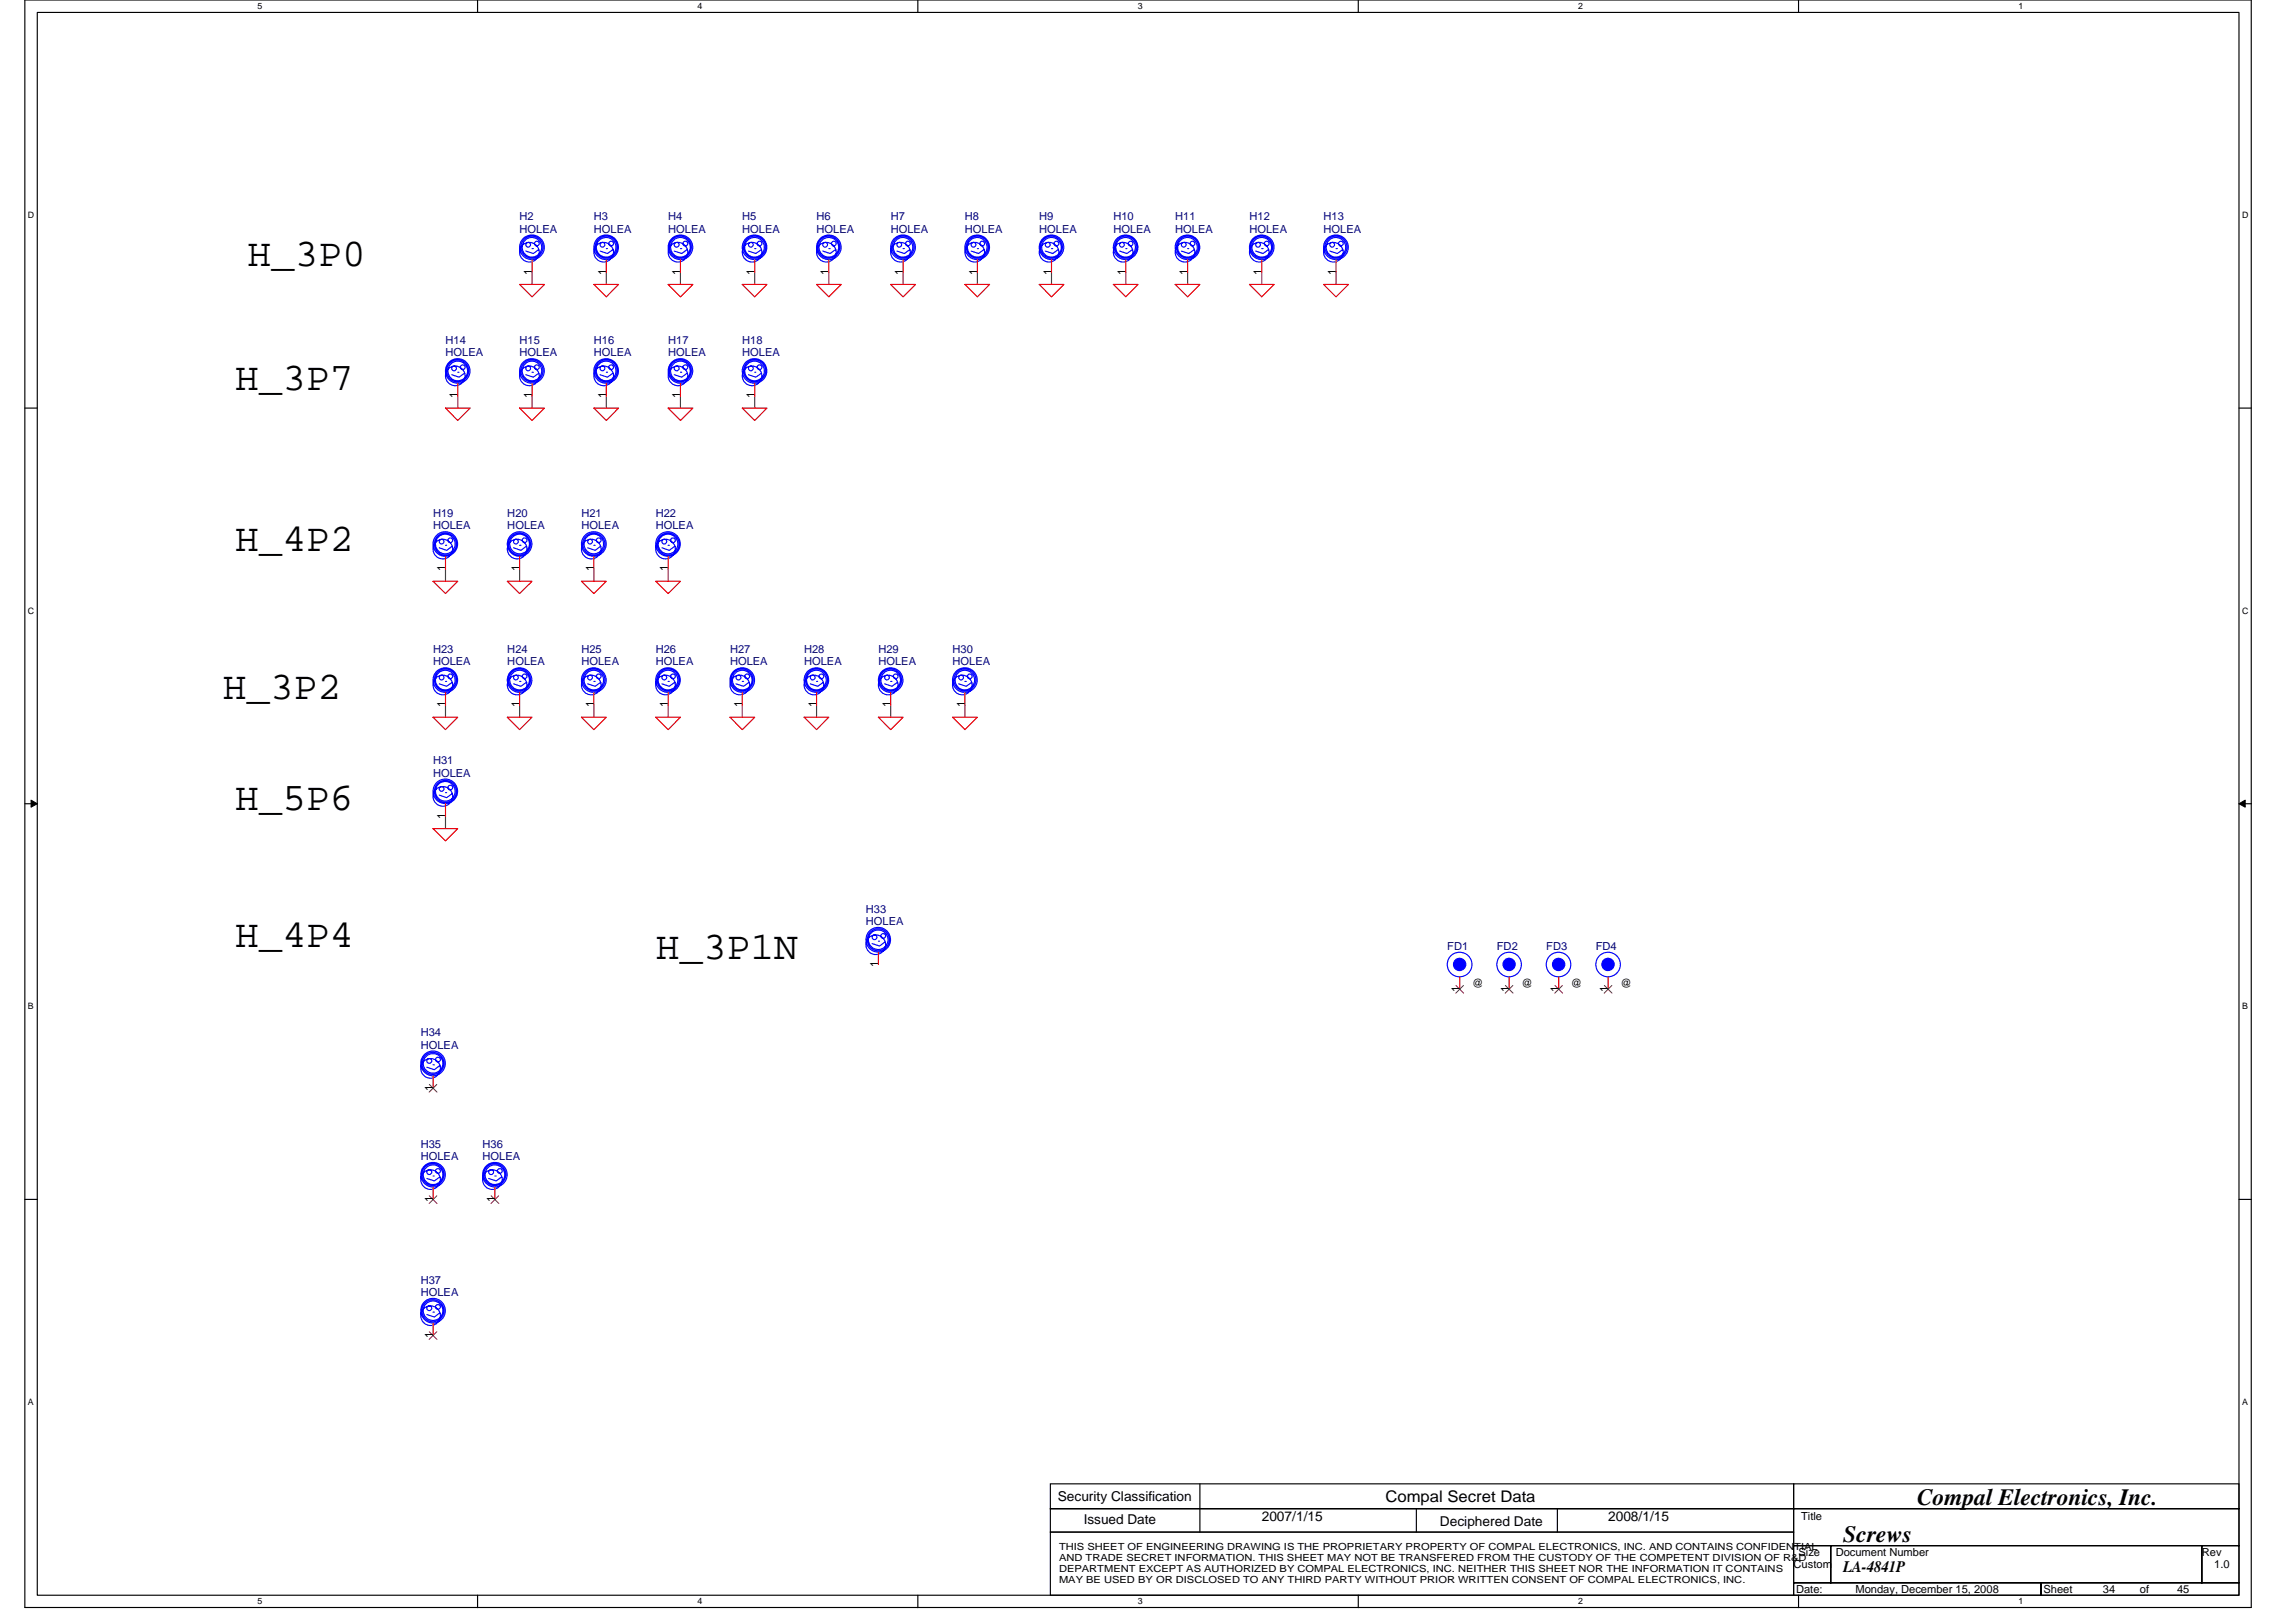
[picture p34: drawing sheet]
<svg xmlns="http://www.w3.org/2000/svg" width="297mm" height="210mm" viewBox="0 0 297 210" stroke-linecap="round" stroke-linejoin="round" font-family="sans-serif">
<defs><g id="words">
<g font-size="5.1">
<text x="32" y="34.5">H_3P0</text>
<text x="30.4" y="50.5">H_3P7</text>
<text x="30.4" y="71.3">H_4P2</text>
<text x="28.8" y="90.5">H_3P2</text>
<text x="30.4" y="104.9">H_5P6</text>
<text x="30.4" y="122.5">H_4P4</text>
<text x="84.8" y="124.1">H_3P1N</text>
</g>
<g font-size="3">
<text x="248" y="194.8">Compal Electronics, Inc.</text>
<text x="238.5" y="199.6">Screws</text>
</g>
<g font-size="2.1">
<text x="179.2" y="194.4">Compal Secret Data</text>
<text x="238.5" y="203.5">LA-4841P</text>
</g>
<g font-size="1.8">
<text x="136.8" y="194.2">Security Classification</text>
<text x="140.2" y="197.3">Issued Date</text>
<text x="163.2" y="196.8">2007/1/15</text>
<text x="186.3" y="197.4">Deciphered Date</text>
<text x="208" y="196.8">2008/1/15</text>
</g>
<g font-size="1.4" fill="#000080">
<text x="67.2" y="28.5">H2</text>
<text x="76.8" y="28.5">H3</text>
<text x="86.4" y="28.5">H4</text>
<text x="96" y="28.5">H5</text>
<text x="105.6" y="28.5">H6</text>
<text x="115.2" y="28.5">H7</text>
<text x="124.8" y="28.5">H8</text>
<text x="134.4" y="28.5">H9</text>
<text x="144" y="28.5">H10</text>
<text x="152" y="28.5">H11</text>
<text x="161.6" y="28.5">H12</text>
<text x="171.2" y="28.5">H13</text>
<text x="67.2" y="30.1">HOLEA</text>
<text x="76.8" y="30.1">HOLEA</text>
<text x="86.4" y="30.1">HOLEA</text>
<text x="96" y="30.1">HOLEA</text>
<text x="105.6" y="30.1">HOLEA</text>
<text x="115.2" y="30.1">HOLEA</text>
<text x="124.8" y="30.1">HOLEA</text>
<text x="134.4" y="30.1">HOLEA</text>
<text x="144" y="30.1">HOLEA</text>
<text x="152" y="30.1">HOLEA</text>
<text x="161.6" y="30.1">HOLEA</text>
<text x="171.2" y="30.1">HOLEA</text>
<text x="57.6" y="44.5">H14</text>
<text x="57.6" y="46.1">HOLEA</text>
<text x="67.2" y="44.5">H15</text>
<text x="67.2" y="46.1">HOLEA</text>
<text x="76.8" y="44.5">H16</text>
<text x="76.8" y="46.1">HOLEA</text>
<text x="86.4" y="44.5">H17</text>
<text x="86.4" y="46.1">HOLEA</text>
<text x="96" y="44.5">H18</text>
<text x="96" y="46.1">HOLEA</text>
<text x="56" y="66.9">H19</text>
<text x="56" y="68.5">HOLEA</text>
<text x="65.6" y="66.9">H20</text>
<text x="65.6" y="68.5">HOLEA</text>
<text x="75.2" y="66.9">H21</text>
<text x="75.2" y="68.5">HOLEA</text>
<text x="84.8" y="66.9">H22</text>
<text x="84.8" y="68.5">HOLEA</text>
<text x="56" y="84.5">H23</text>
<text x="56" y="86.1">HOLEA</text>
<text x="65.6" y="84.5">H24</text>
<text x="65.6" y="86.1">HOLEA</text>
<text x="75.2" y="84.5">H25</text>
<text x="75.2" y="86.1">HOLEA</text>
<text x="84.8" y="84.5">H26</text>
<text x="84.8" y="86.1">HOLEA</text>
<text x="94.4" y="84.5">H27</text>
<text x="94.4" y="86.1">HOLEA</text>
<text x="104" y="84.5">H28</text>
<text x="104" y="86.1">HOLEA</text>
<text x="113.6" y="84.5">H29</text>
<text x="113.6" y="86.1">HOLEA</text>
<text x="123.2" y="84.5">H30</text>
<text x="123.2" y="86.1">HOLEA</text>
<text x="56" y="98.9">H31</text>
<text x="56" y="100.5">HOLEA</text>
<text x="112" y="118.1">H33</text>
<text x="112" y="119.7">HOLEA</text>
<text x="187.2" y="122.9">FD1</text>
<text x="193.7" y="122.9">FD2</text>
<text x="200" y="122.9">FD3</text>
<text x="206.5" y="122.9">FD4</text>
<text x="54.4" y="134.1">H34</text>
<text x="54.4" y="135.7">HOLEA</text>
<text x="54.4" y="148.5">H35</text>
<text x="62.4" y="148.5">H36</text>
<text x="54.4" y="150.1">HOLEA</text>
<text x="62.4" y="150.1">HOLEA</text>
<text x="54.4" y="166.1">H37</text>
<text x="54.4" y="167.7">HOLEA</text>
</g>
<g font-size="1.4">
<text x="68.8" y="35.5" transform="rotate(-90 68.8 35.5)">1</text>
<text x="78.4" y="35.5" transform="rotate(-90 78.4 35.5)">1</text>
<text x="88" y="35.5" transform="rotate(-90 88 35.5)">1</text>
<text x="97.6" y="35.5" transform="rotate(-90 97.6 35.5)">1</text>
<text x="107.2" y="35.5" transform="rotate(-90 107.2 35.5)">1</text>
<text x="116.8" y="35.5" transform="rotate(-90 116.8 35.5)">1</text>
<text x="126.4" y="35.5" transform="rotate(-90 126.4 35.5)">1</text>
<text x="136" y="35.5" transform="rotate(-90 136 35.5)">1</text>
<text x="145.6" y="35.5" transform="rotate(-90 145.6 35.5)">1</text>
<text x="153.6" y="35.5" transform="rotate(-90 153.6 35.5)">1</text>
<text x="163.2" y="35.5" transform="rotate(-90 163.2 35.5)">1</text>
<text x="172.8" y="35.5" transform="rotate(-90 172.8 35.5)">1</text>
<text x="59.2" y="51.5" transform="rotate(-90 59.2 51.5)">1</text>
<text x="68.8" y="51.5" transform="rotate(-90 68.8 51.5)">1</text>
<text x="78.4" y="51.5" transform="rotate(-90 78.4 51.5)">1</text>
<text x="88" y="51.5" transform="rotate(-90 88 51.5)">1</text>
<text x="97.6" y="51.5" transform="rotate(-90 97.6 51.5)">1</text>
<text x="57.6" y="73.9" transform="rotate(-90 57.6 73.9)">1</text>
<text x="67.2" y="73.9" transform="rotate(-90 67.2 73.9)">1</text>
<text x="76.8" y="73.9" transform="rotate(-90 76.8 73.9)">1</text>
<text x="86.4" y="73.9" transform="rotate(-90 86.4 73.9)">1</text>
<text x="57.6" y="91.5" transform="rotate(-90 57.6 91.5)">1</text>
<text x="67.2" y="91.5" transform="rotate(-90 67.2 91.5)">1</text>
<text x="76.8" y="91.5" transform="rotate(-90 76.8 91.5)">1</text>
<text x="86.4" y="91.5" transform="rotate(-90 86.4 91.5)">1</text>
<text x="96" y="91.5" transform="rotate(-90 96 91.5)">1</text>
<text x="105.6" y="91.5" transform="rotate(-90 105.6 91.5)">1</text>
<text x="115.2" y="91.5" transform="rotate(-90 115.2 91.5)">1</text>
<text x="124.8" y="91.5" transform="rotate(-90 124.8 91.5)">1</text>
<text x="57.6" y="105.9" transform="rotate(-90 57.6 105.9)">1</text>
<text x="113.6" y="125.2" transform="rotate(-90 113.6 125.2)">1</text>
<text x="188.8" y="128.4" transform="rotate(-90 188.8 128.4)">1</text>
<text x="190.5" y="127.7">@</text>
<text x="195.2" y="128.4" transform="rotate(-90 195.2 128.4)">1</text>
<text x="196.8" y="127.7">@</text>
<text x="201.6" y="128.4" transform="rotate(-90 201.6 128.4)">1</text>
<text x="203.2" y="127.7">@</text>
<text x="208" y="128.4" transform="rotate(-90 208 128.4)">1</text>
<text x="209.7" y="127.7">@</text>
<text x="56" y="141.2" transform="rotate(-90 56 141.2)">1</text>
<text x="56" y="155.6" transform="rotate(-90 56 155.6)">1</text>
<text x="64" y="155.6" transform="rotate(-90 64 155.6)">1</text>
<text x="56" y="173.2" transform="rotate(-90 56 173.2)">1</text>
<text x="233" y="196.7">Title</text>
<text x="232" y="202.9">Custom</text>
<text x="232.7" y="201.3">Size</text>
<text x="237.5" y="201.3">Document Number</text>
<text x="284.9" y="201.3">Rev</text>
<text x="286.5" y="202.9">1.0</text>
<text x="232.4" y="206.1">Date:</text>
<text x="240" y="206.1">Monday, December 15, 2008</text>
<text x="264.4" y="206.1">Sheet</text>
<text x="272.1" y="206.1">34</text>
<text x="276.9" y="206.1">of</text>
<text x="281.7" y="206.1">45</text>
</g>
<g font-size="1.3">
<text x="137" y="200.5">THIS SHEET OF ENGINEERING DRAWING IS THE PROPRIETARY PROPERTY OF COMPAL ELECTRONICS, INC. AND CONTAINS CONFIDENTIAL</text>
<text x="137" y="202">AND TRADE SECRET INFORMATION. THIS SHEET MAY NOT BE TRANSFERED FROM THE CUSTODY OF THE COMPETENT DIVISION OF R&amp;D</text>
<text x="137" y="203.5">DEPARTMENT EXCEPT AS AUTHORIZED BY COMPAL ELECTRONICS, INC. NEITHER THIS SHEET NOR THE INFORMATION IT CONTAINS</text>
<text x="137" y="204.9">MAY BE USED BY OR DISCLOSED TO ANY THIRD PARTY WITHOUT PRIOR WRITTEN CONSENT OF COMPAL ELECTRONICS, INC.</text>
</g>
<g font-size="1.1">
<text x="33.3" y="1.2">5</text>
<text x="90.3" y="1.2">4</text>
<text x="147.2" y="1.2">3</text>
<text x="204.2" y="1.2">2</text>
<text x="261.2" y="1.2">1</text>
<text x="3.6" y="28.2">D</text>
<text x="290.1" y="28.2">D</text>
<text x="3.6" y="79.4">C</text>
<text x="290.1" y="79.4">C</text>
<text x="3.6" y="130.6">B</text>
<text x="290.1" y="130.6">B</text>
<text x="3.6" y="181.8">A</text>
<text x="290.1" y="181.8">A</text>
<text x="33.3" y="207.6">5</text>
<text x="90.3" y="207.6">4</text>
<text x="147.2" y="207.6">3</text>
<text x="204.2" y="207.6">2</text>
<text x="261.2" y="207.6">1</text>
</g>
</g></defs>
<path d="M3.2 0h288.1v208h-288.1zM4.8 1.6h284.9v204.8h-284.9z" fill="none" stroke="#000" stroke-width=".15"/>
<g fill="#fff">
<path d="M33.3 .2h.6v1.2h-.6z"/>
<path d="M33.3 206.6h.6v1.3h-.6z"/>
</g>
<path d="M61.8 0v1.6M61.8 206.4v1.6" fill="none" stroke="#000" stroke-width=".15"/>
<g fill="#fff">
<path d="M90.3 .2h.6v1.2h-.6z"/>
<path d="M90.3 206.6h.6v1.3h-.6z"/>
</g>
<path d="M118.7 0v1.6M118.7 206.4v1.6" fill="none" stroke="#000" stroke-width=".15"/>
<g fill="#fff">
<path d="M147.2 .2h.6v1.2h-.6z"/>
<path d="M147.2 206.6h.6v1.3h-.6z"/>
</g>
<path d="M175.7 0v1.6M175.7 206.4v1.6" fill="none" stroke="#000" stroke-width=".15"/>
<g fill="#fff">
<path d="M204.2 .2h.6v1.2h-.6z"/>
<path d="M204.2 206.6h.6v1.3h-.6z"/>
</g>
<path d="M232.7 0v1.6M232.7 206.4v1.6" fill="none" stroke="#000" stroke-width=".15"/>
<g fill="#fff">
<path d="M261.2 .2h.6v1.2h-.6z"/>
<path d="M261.2 206.6h.6v1.3h-.6z"/>
<path d="M3.6 27.2h.8v1.3h-.8z"/>
<path d="M290.1 27.2h.8v1.3h-.8z"/>
<path d="M3.6 78.4h.8v1.3h-.8z"/>
<path d="M290.1 78.4h.8v1.3h-.8z"/>
</g>
<path d="M3.2 52.8h1.6M289.7 52.8h1.6" fill="none" stroke="#000" stroke-width=".15"/>
<g fill="#fff">
<path d="M3.6 129.6h.8v1.3h-.8z"/>
<path d="M290.1 129.6h.7v1.3h-.7z"/>
</g>
<path d="M3.2 104h1.6M289.7 104h1.6" fill="none" stroke="#000" stroke-width=".15"/>
<path d="M4 103.5l.8 .5-.8 .5zM289.7 104l.8-.5v1z" fill="#000" stroke="#000" stroke-width=".13"/>
<g fill="#fff">
<path d="M3.6 180.8h.8v1.3h-.8z"/>
<path d="M290.1 180.8h.7v1.3h-.7z"/>
</g>
<g fill="none" stroke="#000" stroke-width=".15">
<path d="M3.2 155.2h1.6M289.7 155.2h1.6M135.9 192h96.1v3.2h-96.1zM135.9 195.2h96.1v3.1h-96.1zM135.9 198.3h96.1v8.1h-96.1zM155.2 192v6.3M183.2 195.2v3.1M201.5 195.2v3.1M232 192h57.7v3.2h-57.7zM232 195.2h57.7v4.8h-57.7zM232 204.8h32.1v1.6h-32.1zM232 200h4.9v4.8h-4.9z"/>
<path d="M236.9 200h48v4.8h-48zM264.1 204.8h25.6v1.6h-25.6zM284.9 200h4.8v4.8h-4.8z"/>
</g>
<g fill="none" stroke="#800040" stroke-width=".15">
<path d="M68.8 35.2v1.6M78.4 35.2v1.6M88 35.2v1.6M97.6 35.2v1.6M107.2 35.2v1.6M116.8 35.2v1.6M126.4 35.2v1.6M136 35.2v1.6M145.6 35.2v1.6M153.6 35.2v1.6M163.2 35.2v1.6M172.8 35.2v1.6"/>
<path d="M59.2 51.2v1.6M68.8 51.2v1.6M78.4 51.2v1.6M88 51.2v1.6M97.6 51.2v1.6M57.6 73.6v1.6M67.2 73.6v1.6M76.8 73.6v1.6M86.4 73.6v1.6M57.6 91.2v1.6M67.2 91.2v1.6M76.8 91.2v1.6"/>
<path d="M86.4 91.2v1.6M96 91.2v1.6M105.6 91.2v1.6M115.2 91.2v1.6M124.8 91.2v1.6M57.6 105.6v1.6"/>
</g>
<g fill="none" stroke="#f00" stroke-width=".15">
<path d="M67.2 36.8h3.2l-1.6 1.6zM68.8 33.6v1.6M76.8 36.8h3.2l-1.6 1.6zM78.4 33.6v1.6M86.4 36.8h3.2l-1.6 1.6zM88 33.6v1.6M96 36.8h3.2l-1.6 1.6zM97.6 33.6v1.6M105.6 36.8h3.2l-1.6 1.6zM107.2 33.6v1.6M115.2 36.8h3.2l-1.6 1.6zM116.8 33.6v1.6"/>
<path d="M124.8 36.8h3.2l-1.6 1.6zM126.4 33.6v1.6M134.4 36.8h3.2l-1.6 1.6zM136 33.6v1.6M144 36.8h3.2l-1.6 1.6zM145.6 33.6v1.6M152 36.8h3.2l-1.6 1.6zM153.6 33.6v1.6M161.6 36.8h3.2l-1.6 1.6zM163.2 33.6v1.6M171.2 36.8h3.3l-1.7 1.6zM172.8 33.6v1.6"/>
<path d="M57.6 52.8h3.2l-1.6 1.6zM59.2 49.6v1.6M67.2 52.8h3.2l-1.6 1.6zM68.8 49.6v1.6M76.8 52.8h3.2l-1.6 1.6zM78.4 49.6v1.6M86.4 52.8h3.2l-1.6 1.6zM88 49.6v1.6M96 52.8h3.2l-1.6 1.6zM97.6 49.6v1.6M56 75.2h3.2l-1.6 1.6zM57.6 72v1.6"/>
<path d="M65.6 75.2h3.2l-1.6 1.6zM67.2 72v1.6M75.2 75.2h3.2l-1.6 1.6zM76.8 72v1.6M84.8 75.2h3.2l-1.6 1.6zM86.4 72v1.6M56 92.8h3.2l-1.6 1.6zM57.6 89.6v1.6M65.6 92.8h3.2l-1.6 1.6zM67.2 89.6v1.6M75.2 92.8h3.2l-1.6 1.6zM76.8 89.6v1.6"/>
<path d="M84.8 92.8h3.2l-1.6 1.6zM86.4 89.6v1.6M94.4 92.8h3.2l-1.6 1.6zM96 89.6v1.6M104 92.8h3.2l-1.6 1.6zM105.6 89.6v1.6M113.6 92.8h3.2l-1.6 1.6zM115.2 89.6v1.6M123.2 92.8h3.2l-1.6 1.6zM124.8 89.6v1.6M56 107.2h3.2l-1.6 1.6zM57.6 104v1.6"/>
<path d="M56 139.2v1.6M113.6 123.2v1.6M188.8 126.4v1.6M195.2 126.4v1.6M201.7 126.4v1.6M208 126.4v1.6M56 153.6v1.6M64 153.6v1.6M56 171.2v1.6"/>
</g>
<g fill="none" stroke="#00f" stroke-width=".15">
<path d="M68.8 32.2h.2M69.6 32.3l-.6 .5-1-.3M78.4 32.2h.2M79.2 32.3l-.6 .5-1-.3M88 32.2h.2M88.8 32.3l-.6 .5-1-.3M97.6 32.2h.2M98.4 32.3l-.6 .5-1-.3M107.2 32.2h.2M108 32.3l-.6 .5-1-.3M116.8 32.2h.2M117.6 32.3l-.6 .5-1-.3"/>
<path d="M126.4 32.2h.2M127.2 32.3l-.6 .5-1-.3M136 32.2h.2M136.8 32.3l-.6 .5-1-.3M145.6 32.2h.2M146.4 32.3l-.6 .5-1-.3M153.6 32.2h.2M154.4 32.3l-.6 .5-1-.3M163.2 32.2h.2M164 32.3l-.6 .5-.9-.3M172.8 32.2h.2M173.6 32.3l-.6 .5-1-.3"/>
<path d="M59.2 48.2h.2M60 48.3l-.6 .5-1-.3M68.8 48.2h.2M69.6 48.3l-.6 .5-1-.3M78.4 48.2h.2M79.2 48.3l-.6 .5-1-.3M88 48.2h.2M88.8 48.3l-.6 .5-1-.3M97.6 48.2h.2M98.4 48.3l-.6 .5-1-.3M57.6 70.6h.2M58.4 70.7l-.6 .5-1-.3"/>
<path d="M67.2 70.6h.2M68 70.7l-.6 .5-1-.3M76.8 70.6h.2M77.6 70.7l-.6 .5-1-.3M86.4 70.6h.2M87.2 70.7l-.6 .5-1-.3M57.6 88.2h.2M58.4 88.3l-.6 .5-1-.3M67.2 88.2h.2M68 88.3l-.6 .5-1-.3M76.8 88.2h.2M77.6 88.3l-.6 .5-1-.3"/>
<path d="M86.4 88.2h.2M87.2 88.3l-.6 .5-1-.3M96 88.2h.2M96.8 88.3l-.6 .5-1-.3M105.6 88.2h.2M106.4 88.3l-.6 .5-1-.3M115.2 88.2h.2M116 88.3l-.6 .5-1-.3M124.8 88.2h.2M125.6 88.3l-.6 .5-1-.3M57.6 102.6h.2M58.4 102.7l-.6 .5-1-.3"/>
<path d="M56 137.8h.2M56.8 137.9l-.6 .5-1-.3M113.6 121.8h.2M114.4 121.9l-.6 .5-1-.3M56 152.2h.2M56.8 152.4l-.6 .4-1-.3M64 152.2h.2M64.8 152.4l-.6 .4-1-.3M56 169.8h.2M56.8 169.9l-.6 .5-1-.3"/>
<circle cx="68.3" cy="31.7" r=".31"/>
<circle cx="68.5" cy="32.6" r="1.27"/>
<circle cx="68.8" cy="32" r="1.27"/>
<circle cx="68.8" cy="32" r="1.43"/>
<circle cx="68.8" cy="32" r="1.6"/>
<circle cx="69.5" cy="31.5" r=".31"/>
<circle cx="77.9" cy="31.7" r=".31"/>
<circle cx="78.1" cy="32.6" r="1.27"/>
<circle cx="78.4" cy="32" r="1.27"/>
<circle cx="78.4" cy="32" r="1.59"/>
<circle cx="78.4" cy="32" r="1.43"/>
<circle cx="79.1" cy="31.5" r=".31"/>
<circle cx="87.5" cy="31.7" r=".31"/>
<circle cx="87.7" cy="32.6" r="1.27"/>
<circle cx="88" cy="32" r="1.43"/>
<circle cx="88" cy="32" r="1.27"/>
<circle cx="88" cy="32" r="1.59"/>
<circle cx="88.7" cy="31.5" r=".31"/>
<circle cx="97.1" cy="31.7" r=".31"/>
<circle cx="97.3" cy="32.6" r="1.27"/>
<circle cx="97.6" cy="32" r="1.27"/>
<circle cx="97.6" cy="32" r="1.59"/>
<circle cx="97.6" cy="32" r="1.43"/>
<circle cx="98.3" cy="31.5" r=".31"/>
<circle cx="106.7" cy="31.7" r=".31"/>
<circle cx="106.9" cy="32.6" r="1.27"/>
<circle cx="107.2" cy="32" r="1.43"/>
<circle cx="107.2" cy="32" r="1.27"/>
<circle cx="107.2" cy="32" r="1.59"/>
<circle cx="107.9" cy="31.5" r=".31"/>
<circle cx="116.3" cy="31.7" r=".31"/>
<circle cx="116.5" cy="32.6" r="1.27"/>
<circle cx="116.8" cy="32" r="1.27"/>
<circle cx="116.8" cy="32" r="1.43"/>
<circle cx="116.8" cy="32" r="1.6"/>
<circle cx="117.5" cy="31.5" r=".31"/>
<circle cx="125.9" cy="31.7" r=".31"/>
<circle cx="126.1" cy="32.6" r="1.27"/>
<circle cx="126.4" cy="32" r="1.27"/>
<circle cx="126.4" cy="32" r="1.59"/>
<circle cx="126.4" cy="32" r="1.43"/>
<circle cx="127.1" cy="31.5" r=".31"/>
<circle cx="135.6" cy="31.7" r=".31"/>
<circle cx="135.7" cy="32.6" r="1.27"/>
<circle cx="136" cy="32" r="1.43"/>
<circle cx="136" cy="32" r="1.27"/>
<circle cx="136" cy="32" r="1.59"/>
<circle cx="136.7" cy="31.5" r=".31"/>
<circle cx="145.1" cy="31.7" r=".31"/>
<circle cx="145.3" cy="32.6" r="1.27"/>
<circle cx="145.6" cy="32" r="1.27"/>
<circle cx="145.6" cy="32" r="1.59"/>
<circle cx="145.6" cy="32" r="1.43"/>
<circle cx="146.3" cy="31.5" r=".31"/>
<circle cx="153.1" cy="31.7" r=".31"/>
<circle cx="153.3" cy="32.6" r="1.27"/>
<circle cx="153.6" cy="32" r="1.27"/>
<circle cx="153.6" cy="32" r="1.59"/>
<circle cx="153.6" cy="32" r="1.43"/>
<circle cx="154.3" cy="31.5" r=".31"/>
<circle cx="162.8" cy="31.7" r=".31"/>
<circle cx="162.9" cy="32.6" r="1.27"/>
<circle cx="163.2" cy="32" r="1.43"/>
<circle cx="163.2" cy="32" r="1.27"/>
<circle cx="163.2" cy="32" r="1.59"/>
<circle cx="163.9" cy="31.5" r=".31"/>
<circle cx="172.3" cy="31.7" r=".31"/>
<circle cx="172.5" cy="32.6" r="1.27"/>
<circle cx="172.8" cy="32" r="1.27"/>
<circle cx="172.8" cy="32" r="1.43"/>
<circle cx="172.8" cy="32" r="1.6"/>
<circle cx="173.5" cy="31.5" r=".31"/>
<circle cx="58.7" cy="47.7" r=".31"/>
<circle cx="58.9" cy="48.6" r="1.27"/>
<circle cx="59.2" cy="48" r="1.43"/>
<circle cx="59.2" cy="48" r="1.27"/>
<circle cx="59.2" cy="48" r="1.59"/>
<circle cx="59.9" cy="47.5" r=".31"/>
<circle cx="68.3" cy="47.7" r=".31"/>
<circle cx="68.5" cy="48.6" r="1.27"/>
<circle cx="68.8" cy="48" r="1.27"/>
<circle cx="68.8" cy="48" r="1.43"/>
<circle cx="68.8" cy="48" r="1.6"/>
<circle cx="69.5" cy="47.5" r=".31"/>
<circle cx="77.9" cy="47.7" r=".31"/>
<circle cx="78.1" cy="48.6" r="1.27"/>
<circle cx="78.4" cy="48" r="1.27"/>
<circle cx="78.4" cy="48" r="1.59"/>
<circle cx="78.4" cy="48" r="1.43"/>
<circle cx="79.1" cy="47.5" r=".31"/>
<circle cx="87.5" cy="47.7" r=".31"/>
<circle cx="87.7" cy="48.6" r="1.27"/>
<circle cx="88" cy="48" r="1.43"/>
<circle cx="88" cy="48" r="1.27"/>
<circle cx="88" cy="48" r="1.59"/>
<circle cx="88.7" cy="47.5" r=".31"/>
<circle cx="97.1" cy="47.7" r=".31"/>
<circle cx="97.3" cy="48.6" r="1.27"/>
<circle cx="97.6" cy="48" r="1.27"/>
<circle cx="97.6" cy="48" r="1.59"/>
<circle cx="97.6" cy="48" r="1.43"/>
<circle cx="98.3" cy="47.5" r=".31"/>
<circle cx="57.1" cy="70.1" r=".31"/>
<circle cx="57.3" cy="71.1" r="1.27"/>
<circle cx="57.6" cy="70.4" r="1.27"/>
<circle cx="57.6" cy="70.4" r="1.59"/>
<circle cx="57.6" cy="70.4" r="1.43"/>
<circle cx="58.3" cy="69.9" r=".31"/>
<circle cx="66.7" cy="70.1" r=".31"/>
<circle cx="66.9" cy="71.1" r="1.27"/>
<circle cx="67.2" cy="70.4" r="1.43"/>
<circle cx="67.2" cy="70.4" r="1.27"/>
<circle cx="67.2" cy="70.4" r="1.59"/>
<circle cx="67.9" cy="69.9" r=".31"/>
<circle cx="76.3" cy="70.1" r=".31"/>
<circle cx="76.5" cy="71.1" r="1.27"/>
<circle cx="76.8" cy="70.4" r="1.27"/>
<circle cx="76.8" cy="70.4" r="1.43"/>
<circle cx="76.8" cy="70.4" r="1.6"/>
<circle cx="77.5" cy="69.9" r=".31"/>
<circle cx="85.9" cy="70.1" r=".31"/>
<circle cx="86.1" cy="71.1" r="1.27"/>
<circle cx="86.4" cy="70.4" r="1.27"/>
<circle cx="86.4" cy="70.4" r="1.59"/>
<circle cx="86.4" cy="70.4" r="1.43"/>
<circle cx="87.1" cy="69.9" r=".31"/>
<circle cx="57.1" cy="87.7" r=".31"/>
<circle cx="57.3" cy="88.6" r="1.27"/>
<circle cx="57.6" cy="88" r="1.27"/>
<circle cx="57.6" cy="88" r="1.59"/>
<circle cx="57.6" cy="88" r="1.43"/>
<circle cx="58.3" cy="87.5" r=".31"/>
<circle cx="66.7" cy="87.7" r=".31"/>
<circle cx="66.9" cy="88.6" r="1.27"/>
<circle cx="67.2" cy="88" r="1.43"/>
<circle cx="67.2" cy="88" r="1.27"/>
<circle cx="67.2" cy="88" r="1.59"/>
<circle cx="67.9" cy="87.5" r=".31"/>
<circle cx="76.3" cy="87.7" r=".31"/>
<circle cx="76.5" cy="88.6" r="1.27"/>
<circle cx="76.8" cy="88" r="1.27"/>
<circle cx="76.8" cy="88" r="1.43"/>
<circle cx="76.8" cy="88" r="1.6"/>
<circle cx="77.5" cy="87.5" r=".31"/>
<circle cx="85.9" cy="87.7" r=".31"/>
<circle cx="86.1" cy="88.6" r="1.27"/>
<circle cx="86.4" cy="88" r="1.27"/>
<circle cx="86.4" cy="88" r="1.59"/>
<circle cx="86.4" cy="88" r="1.43"/>
<circle cx="87.1" cy="87.5" r=".31"/>
<circle cx="95.5" cy="87.7" r=".31"/>
<circle cx="95.7" cy="88.6" r="1.27"/>
<circle cx="96" cy="88" r="1.43"/>
<circle cx="96" cy="88" r="1.27"/>
<circle cx="96" cy="88" r="1.59"/>
<circle cx="96.7" cy="87.5" r=".31"/>
<circle cx="105.1" cy="87.7" r=".31"/>
<circle cx="105.3" cy="88.6" r="1.27"/>
<circle cx="105.6" cy="88" r="1.27"/>
<circle cx="105.6" cy="88" r="1.59"/>
<circle cx="105.6" cy="88" r="1.43"/>
<circle cx="106.3" cy="87.5" r=".31"/>
<circle cx="114.7" cy="87.7" r=".31"/>
<circle cx="114.9" cy="88.6" r="1.27"/>
<circle cx="115.2" cy="88" r="1.43"/>
<circle cx="115.2" cy="88" r="1.27"/>
<circle cx="115.2" cy="88" r="1.59"/>
<circle cx="115.9" cy="87.5" r=".31"/>
<circle cx="124.3" cy="87.7" r=".31"/>
<circle cx="124.5" cy="88.6" r="1.27"/>
<circle cx="124.8" cy="88" r="1.27"/>
<circle cx="124.8" cy="88" r="1.43"/>
<circle cx="124.8" cy="88" r="1.6"/>
<circle cx="125.5" cy="87.5" r=".31"/>
<circle cx="57.1" cy="102.1" r=".31"/>
<circle cx="57.3" cy="103.1" r="1.27"/>
<circle cx="57.6" cy="102.4" r="1.27"/>
<circle cx="57.6" cy="102.4" r="1.59"/>
<circle cx="57.6" cy="102.4" r="1.43"/>
<circle cx="58.3" cy="101.9" r=".31"/>
<circle cx="55.5" cy="137.3" r=".31"/>
<circle cx="55.7" cy="138.3" r="1.27"/>
<circle cx="56" cy="137.6" r="1.43"/>
<circle cx="56" cy="137.6" r="1.6"/>
<circle cx="56" cy="137.6" r="1.27"/>
<circle cx="56.7" cy="137.1" r=".31"/>
<circle cx="113.1" cy="121.3" r=".31"/>
<circle cx="113.3" cy="122.3" r="1.27"/>
<circle cx="113.6" cy="121.6" r="1.6"/>
<circle cx="113.6" cy="121.6" r="1.27"/>
<circle cx="113.6" cy="121.6" r="1.43"/>
<circle cx="114.3" cy="121.1" r=".31"/>
<circle cx="188.8" cy="124.8" r="1.6"/>
<circle cx="195.2" cy="124.8" r="1.59"/>
<circle cx="201.6" cy="124.8" r="1.59"/>
<circle cx="208" cy="124.8" r="1.59"/>
<circle cx="55.5" cy="151.7" r=".31"/>
<circle cx="55.7" cy="152.7" r="1.27"/>
<circle cx="56" cy="152" r="1.43"/>
<circle cx="56" cy="152" r="1.27"/>
<circle cx="56" cy="152" r="1.59"/>
<circle cx="56.7" cy="151.5" r=".31"/>
<circle cx="63.5" cy="151.7" r=".31"/>
<circle cx="63.7" cy="152.7" r="1.27"/>
<circle cx="64" cy="152" r="1.43"/>
<circle cx="64" cy="152" r="1.27"/>
<circle cx="64" cy="152" r="1.59"/>
<circle cx="64.7" cy="151.5" r=".31"/>
<circle cx="55.5" cy="169.3" r=".31"/>
<circle cx="55.7" cy="170.3" r="1.27"/>
<circle cx="56" cy="169.6" r="1.43"/>
<circle cx="56" cy="169.6" r="1.6"/>
<circle cx="56" cy="169.6" r="1.27"/>
<circle cx="56.7" cy="169.1" r=".31"/>
</g>
<g fill="#00f" stroke="#00f" stroke-width=".15">
<circle cx="208" cy="124.8" r=".8"/>
<circle cx="201.6" cy="124.8" r=".8"/>
<circle cx="195.2" cy="124.8" r=".79"/>
<circle cx="188.8" cy="124.8" r=".8"/>
</g>
<g fill="none" stroke="#804000" stroke-width=".13">
<path d="M188.4 127.5l1 1M189.3 127.5l-1 1M194.8 127.5l.9 1M195.7 127.5l-1 1M201.2 127.5l1 1M202.1 127.5l-1 1M207.6 127.5l1 1M208.5 127.5l-1 1M55.5 140.3l1 1M55.5 154.7l1 1M56.5 140.3l-1 1M56.5 154.7l-1 1"/>
<path d="M63.5 154.7l1 1M64.5 154.7l-1 1M55.5 172.3l1 1M56.5 172.3l-1 1"/>
</g>
<use href="#words"/>
</svg>
